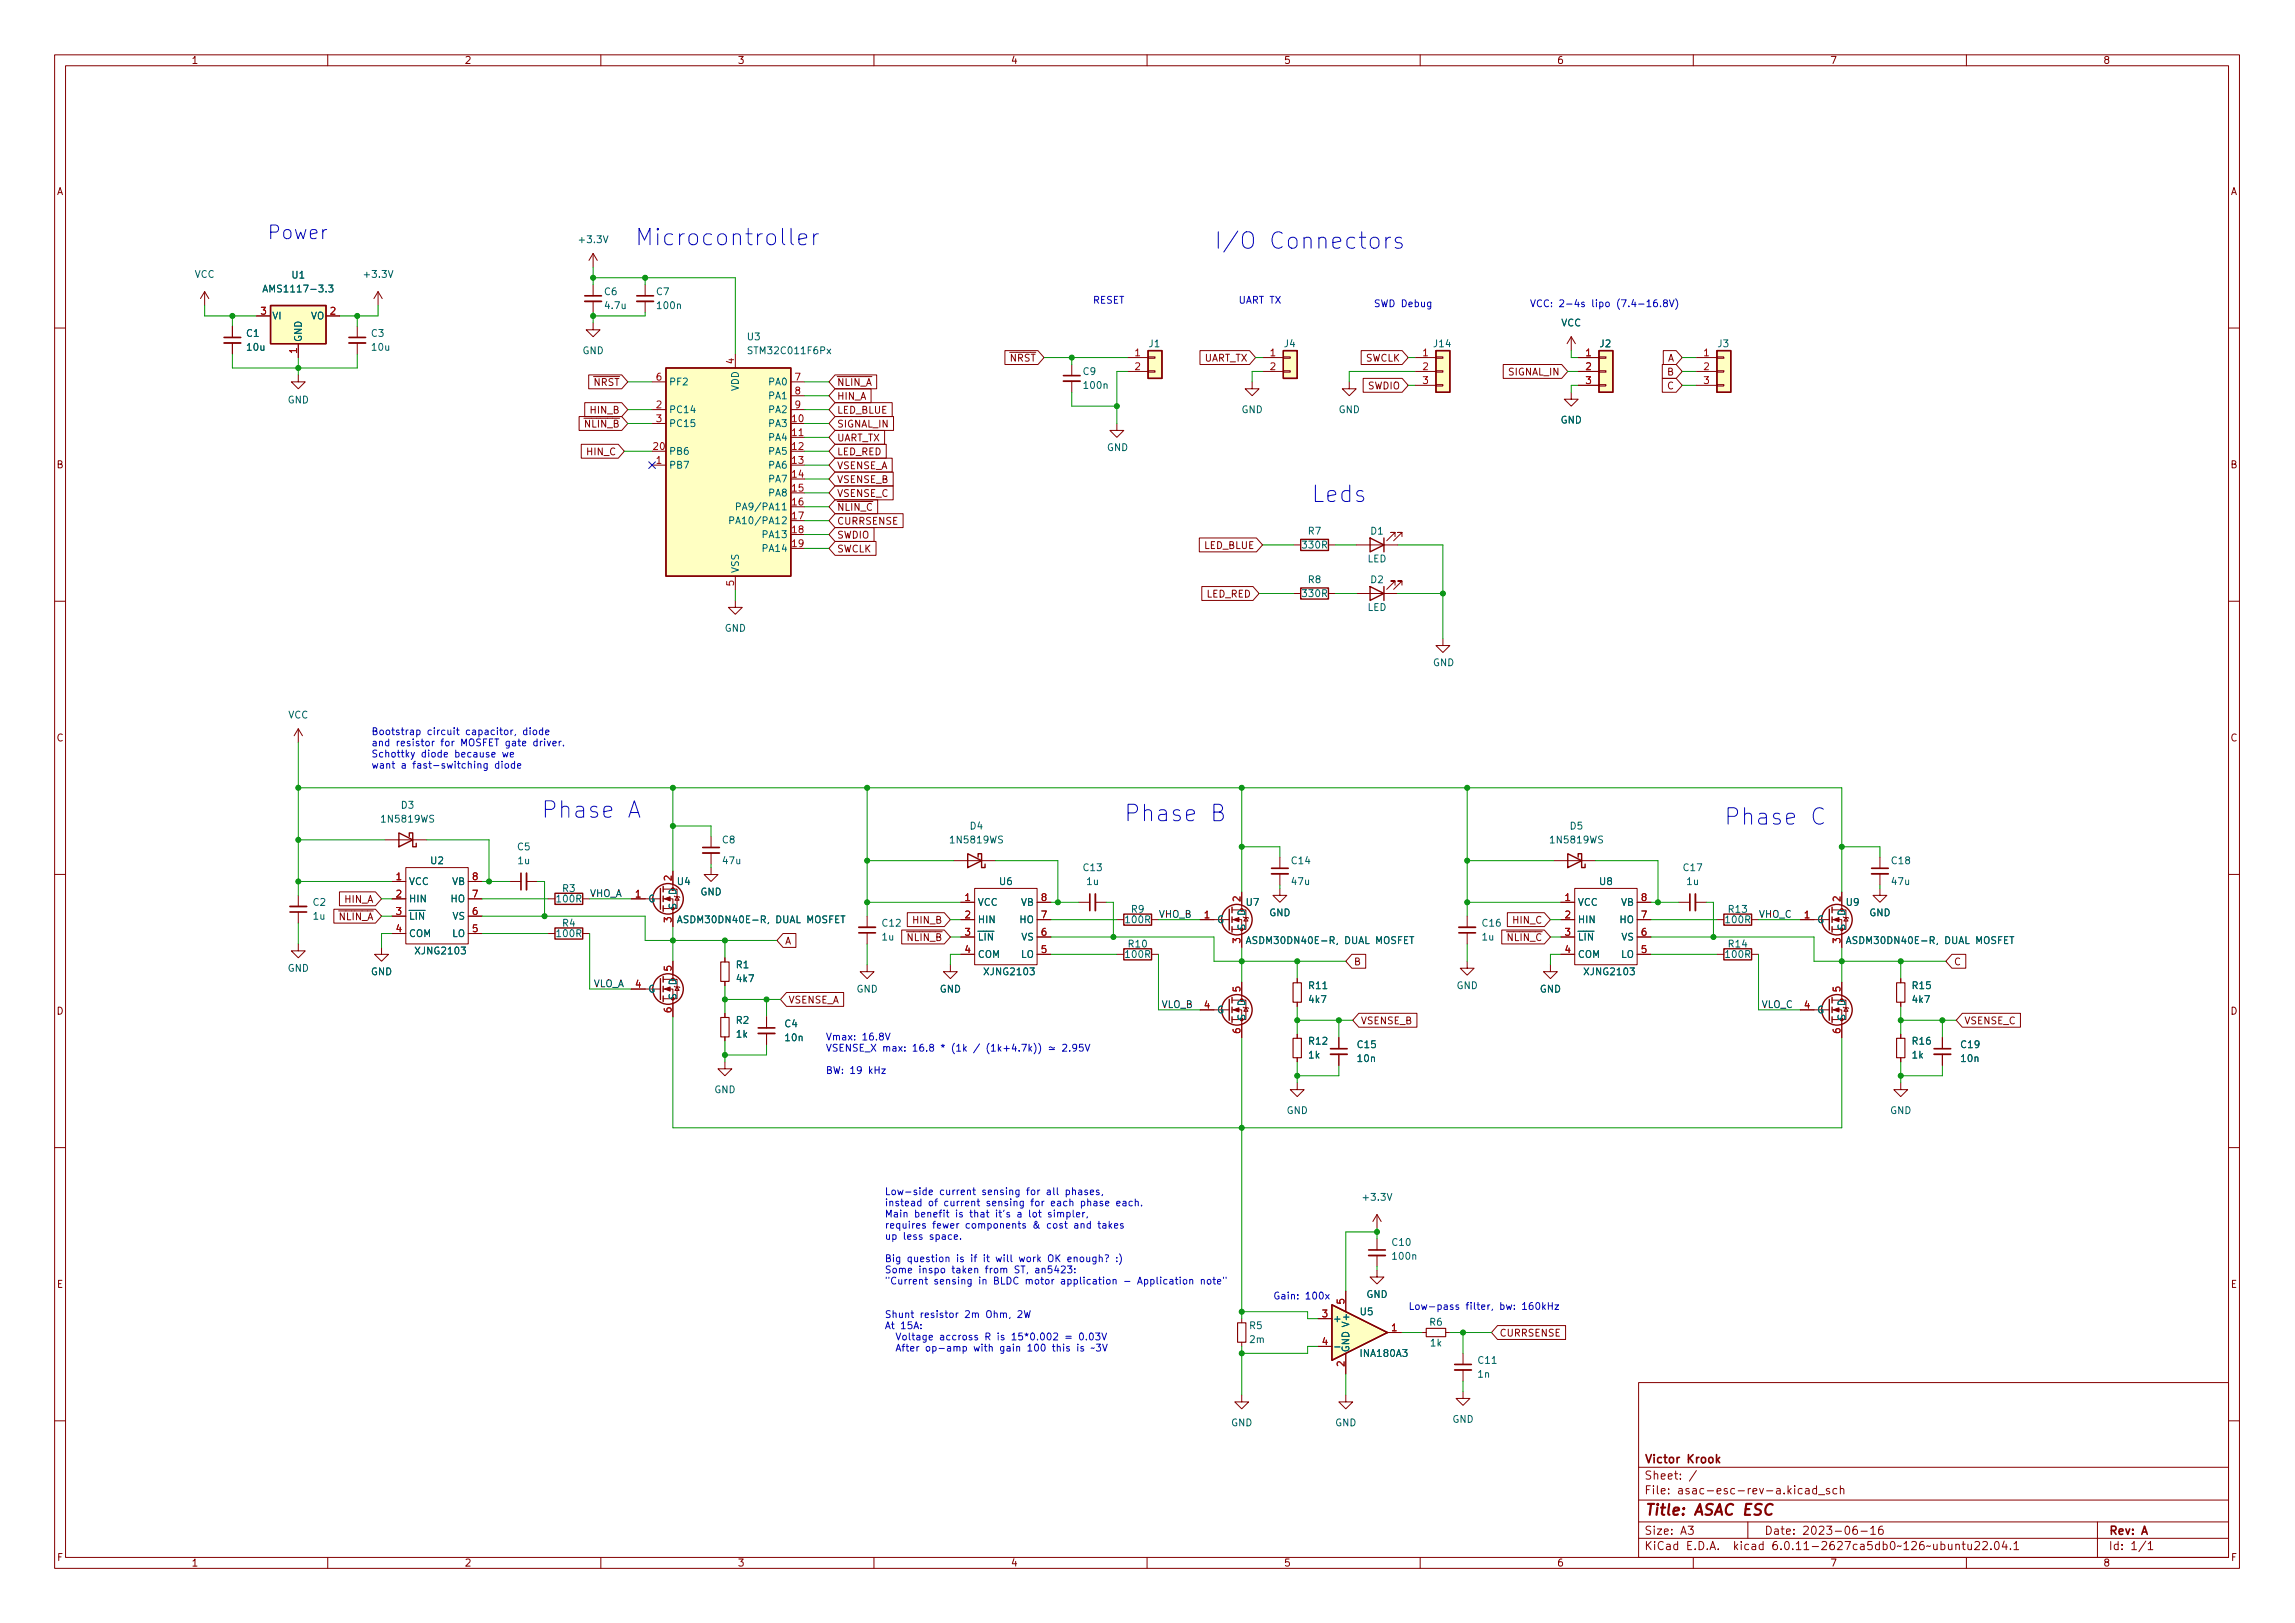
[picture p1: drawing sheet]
<svg xmlns="http://www.w3.org/2000/svg" width="420mm" height="297mm" viewBox="0 0 420 297" stroke-linecap="round" stroke-linejoin="round" font-family="sans-serif">
<defs><g id="words">
<g font-size="4.2" fill="#0000c2">
<text x="116.2" y="44.9">Microcontroller</text>
<text x="222.2" y="45.6">I/O</text>
<text x="232.4" y="45.6">Connectors</text>
<text x="240" y="91.9">Leds</text>
<text x="99.1" y="149.7">Phase</text>
<text x="114.9" y="149.7">A</text>
<text x="205.7" y="150.3">Phase</text>
<text x="221.6" y="150.3">B</text>
<text x="315.6" y="151">Phase</text>
<text x="331.5" y="151">C</text>
</g>
<text font-size="3.5" fill="#0000c2" x="48.9" y="43.8">Power</text>
<g font-size="2.8" fill="#840000">
<text x="301" y="277.9">Title:</text>
<text x="310.2" y="277.9">ASAC ESC</text>
</g>
<g font-size="2.1" fill="#840000">
<text x="301" y="268.2">Victor</text>
<text x="308.9" y="268.2">Krook</text>
<text x="301" y="273.9">File:</text>
<text x="301" y="271.2">Sheet:</text>
<text x="307.4" y="273.9">asac-esc-rev-a.kicad_sch</text>
<text x="301" y="281.3">Size:</text>
<text x="307.6" y="281.3">A3</text>
<text x="323" y="281.3">Date:</text>
<text x="330" y="281.3">2023-06-16</text>
<text x="386" y="281.3">Rev:</text>
<text x="392.1" y="281.3">A</text>
<text x="301" y="284.1">KiCad</text>
<text x="308.7" y="284.1">E.D.A.</text>
<text x="317.6" y="284.1">kicad</text>
<text x="324.8" y="284.1">6.0.11-2627ca5db0~126~ubuntu22.04.1</text>
<text x="386" y="284.1">Id:</text>
<text x="390.1" y="284.1">1/1</text>
</g>
<g font-size="1.8" fill="#840000">
<text x="35" y="12.1">1</text>
<text x="85" y="12.1">2</text>
<text x="135" y="12.1">3</text>
<text x="185" y="12.1">4</text>
<text x="235" y="12.1">5</text>
<text x="285" y="12.1">6</text>
<text x="335" y="12.1">7</text>
<text x="385" y="12.1">8</text>
<text x="10.4" y="36.1">A</text>
<text x="408.4" y="36.1">A</text>
<text x="108.6" y="71">~{NRST}</text>
<text x="153.2" y="71">~{NLIN_A}</text>
<text x="184.8" y="66.6">~{NRST}</text>
<text x="220.5" y="66.6">UART_TX</text>
<text x="250" y="66.6">SWCLK</text>
<text x="250.4" y="71.6">SWDIO</text>
<text x="276" y="69.1">SIGNAL_IN</text>
<text x="305.1" y="69.1">B</text>
<text x="305.1" y="71.6">C</text>
<text x="305.3" y="66.6">A</text>
<text x="107.9" y="76.1">HIN_B</text>
<text x="153.2" y="76.1">LED_BLUE</text>
<text x="153.2" y="73.5">HIN_A</text>
<text x="106.8" y="78.6">~{NLIN_B}</text>
<text x="107.2" y="83.7">HIN_C</text>
<text x="153.2" y="81.2">UART_TX</text>
<text x="153.2" y="83.7">LED_RED</text>
<text x="153.2" y="78.6">SIGNAL_IN</text>
<text x="10.3" y="86.1">B</text>
<text x="153.2" y="86.2">VSENSE_A</text>
<text x="153.2" y="88.8">VSENSE_B</text>
<text x="408.3" y="86.1">B</text>
<text x="153.2" y="93.9">~{NLIN_C}</text>
<text x="153.2" y="91.3">VSENSE_C</text>
<text x="153.2" y="96.4">CURRSENSE</text>
<text x="153.2" y="98.9">SWDIO</text>
<text x="153.2" y="101.5">SWCLK</text>
<text x="220.4" y="100.8">LED_BLUE</text>
<text x="220.8" y="109.7">LED_RED</text>
<text x="10.3" y="136.1">C</text>
<text x="408.3" y="136.1">C</text>
<text x="62.9" y="165.6">HIN_A</text>
<text x="61.9" y="168.8">~{NLIN_A}</text>
<text x="143.7" y="173.2">A</text>
<text x="165.9" y="172.6">~{NLIN_B}</text>
<text x="166.9" y="169.4">HIN_B</text>
<text x="275.7" y="172.6">~{NLIN_C}</text>
<text x="276.8" y="169.4">HIN_C</text>
<text x="247.8" y="177">B</text>
<text x="357.7" y="177">C</text>
<text x="144.3" y="184">VSENSE_A</text>
<text x="10.3" y="186.1">D</text>
<text x="249.1" y="187.8">VSENSE_B</text>
<text x="359.6" y="187.8">VSENSE_C</text>
<text x="408.3" y="186.1">D</text>
<text x="10.3" y="236.1">E</text>
<text x="408.3" y="236.1">E</text>
<text x="274.5" y="245">CURRSENSE</text>
<text x="10.4" y="286.1">F</text>
<text x="35" y="287.1">1</text>
<text x="85" y="287.1">2</text>
<text x="135" y="287.1">3</text>
<text x="185" y="287.1">4</text>
<text x="235" y="287.1">5</text>
<text x="285" y="287.1">6</text>
<text x="335" y="287.1">7</text>
<text x="385" y="287.1">8</text>
<text x="408.4" y="286.1">F</text>
</g>
<g font-size="1.8" fill="#006464">
<text x="105.7" y="44.9">+3.3V</text>
<text x="35.6" y="51.2">VCC</text>
<text x="47.9" y="53.9">AMS1117-3.3</text>
<text x="53.3" y="51.4">U1</text>
<text x="66.3" y="51.2">+3.3V</text>
<text x="49.8" y="58.8">VI</text>
<text x="56.9" y="58.8">VO</text>
<text x="110.5" y="54.4">C6</text>
<text x="110.5" y="56.9">4.7u</text>
<text x="120" y="54.4">C7</text>
<text x="120" y="56.9">100n</text>
<text x="45" y="62">C1</text>
<text x="45" y="64.6">10u</text>
<text x="55.6" y="62.6" transform="rotate(-90 55.6 62.6)">GND</text>
<text x="67.8" y="62">C3</text>
<text x="67.8" y="64.6">10u</text>
<text x="106.6" y="65.2">GND</text>
<text x="136.6" y="62.7">U3</text>
<text x="136.6" y="65.2">STM32C011F6Px</text>
<text x="210.2" y="63.9">J1</text>
<text x="235" y="63.9">J4</text>
<text x="262.3" y="63.9">J14</text>
<text x="285.8" y="60.1">VCC</text>
<text x="292.7" y="63.9">J2</text>
<text x="314.3" y="63.9">J3</text>
<text x="122.4" y="70.9">PF2</text>
<text x="135.6" y="71.6" transform="rotate(-90 135.6 71.6)">VDD</text>
<text x="140.6" y="70.9">PA0</text>
<text x="198.1" y="69">C9</text>
<text x="198.1" y="71.5">100n</text>
<text x="52.6" y="74.2">GND</text>
<text x="122.4" y="76">PC14</text>
<text x="140.6" y="73.4">PA1</text>
<text x="140.6" y="76">PA2</text>
<text x="227.2" y="76">GND</text>
<text x="245" y="76">GND</text>
<text x="285.6" y="77.9">GND</text>
<text x="122.4" y="83.6">PB6</text>
<text x="122.4" y="78.5">PC15</text>
<text x="140.6" y="78.5">PA3</text>
<text x="140.6" y="81.1">PA4</text>
<text x="140.6" y="83.6">PA5</text>
<text x="202.6" y="82.9">GND</text>
<text x="122.4" y="86.1">PB7</text>
<text x="140.6" y="86.1">PA6</text>
<text x="140.6" y="88.7">PA7</text>
<text x="134.4" y="93.8">PA9/PA11</text>
<text x="140.6" y="91.2">PA8</text>
<text x="133.2" y="96.3">PA10/PA12</text>
<text x="139.3" y="98.8">PA13</text>
<text x="139.3" y="101.4">PA14</text>
<text x="238.1" y="100.8">330R</text>
<text x="239.3" y="98.2">R7</text>
<text x="250.8" y="98.2">D1</text>
<text x="135.6" y="104.9" transform="rotate(-90 135.6 104.9)">VSS</text>
<text x="239.3" y="107.1">R8</text>
<text x="250.3" y="103.3">LED</text>
<text x="250.8" y="107.1">D2</text>
<text x="238.1" y="109.6">330R</text>
<text x="250.3" y="112.2">LED</text>
<text x="132.6" y="116">GND</text>
<text x="262.3" y="122.3">GND</text>
<text x="52.7" y="131.9">VCC</text>
<text x="73.3" y="148.4">D3</text>
<text x="69.5" y="150.9">1N5819WS</text>
<text x="94.6" y="156">C5</text>
<text x="132.1" y="154.7">C8</text>
<text x="173.7" y="154.7">1N5819WS</text>
<text x="177.4" y="152.2">D4</text>
<text x="283.5" y="154.7">1N5819WS</text>
<text x="287.3" y="152.2">D5</text>
<text x="78.7" y="158.5">U2</text>
<text x="94.6" y="158.5">1u</text>
<text x="132.1" y="158.5">47u</text>
<text x="198.1" y="159.8">C13</text>
<text x="236.2" y="158.5">C14</text>
<text x="308" y="159.8">C17</text>
<text x="346.1" y="158.5">C18</text>
<text x="57.2" y="166.2">C2</text>
<text x="74.8" y="162.3">VCC</text>
<text x="74.8" y="165.5">HIN</text>
<text x="82.4" y="165.5">HO</text>
<text x="82.7" y="162.3">VB</text>
<text x="101.6" y="165.5">100R</text>
<text x="102.8" y="163.6">R3</text>
<text x="118.6" y="165.5">G</text>
<text x="123.8" y="162.3">U4</text>
<text x="124.2" y="166.5" transform="rotate(-90 124.2 166.5)">S</text>
<text x="124.2" y="163.9" transform="rotate(-90 124.2 163.9)">D</text>
<text x="128.2" y="164.3">GND</text>
<text x="178.9" y="166.2">VCC</text>
<text x="182.8" y="162.3">U6</text>
<text x="186.8" y="166.2">VB</text>
<text x="198.8" y="162.3">1u</text>
<text x="207" y="167.4">R9</text>
<text x="228" y="166.2">U7</text>
<text x="228.4" y="167.7" transform="rotate(-90 228.4 167.7)">D</text>
<text x="236.2" y="162.3">47u</text>
<text x="288.8" y="166.2">VCC</text>
<text x="292.7" y="162.3">U8</text>
<text x="296.7" y="166.2">VB</text>
<text x="308.6" y="162.3">1u</text>
<text x="316.2" y="167.4">R13</text>
<text x="337.8" y="166.2">U9</text>
<text x="338.2" y="167.7" transform="rotate(-90 338.2 167.7)">D</text>
<text x="346.1" y="162.3">47u</text>
<text x="57.2" y="168.7">1u</text>
<text x="74.8" y="168.7">~{LIN}</text>
<text x="74.8" y="171.9">COM</text>
<text x="82.7" y="171.9">LO</text>
<text x="82.8" y="168.7">VS</text>
<text x="101.6" y="171.9">100R</text>
<text x="102.8" y="170">R4</text>
<text x="123.8" y="169.3">ASDM30DN40E-R,</text>
<text x="142" y="169.3">DUAL MOSFET</text>
<text x="161.3" y="170">C12</text>
<text x="161.3" y="172.5">1u</text>
<text x="178.9" y="169.3">HIN</text>
<text x="178.9" y="172.5">~{LIN}</text>
<text x="186.5" y="169.3">HO</text>
<text x="186.9" y="172.5">VS</text>
<text x="205.8" y="169.3">100R</text>
<text x="206.4" y="173.8">R10</text>
<text x="222.8" y="169.3">G</text>
<text x="228" y="173.1">ASDM30DN40E-R,</text>
<text x="228.4" y="170.3" transform="rotate(-90 228.4 170.3)">S</text>
<text x="232.3" y="168.1">GND</text>
<text x="246.1" y="173.1">DUAL MOSFET</text>
<text x="271.1" y="170">C16</text>
<text x="271.1" y="172.5">1u</text>
<text x="288.8" y="169.3">HIN</text>
<text x="288.8" y="172.5">~{LIN}</text>
<text x="296.4" y="169.3">HO</text>
<text x="296.8" y="172.5">VS</text>
<text x="315.6" y="169.3">100R</text>
<text x="316.2" y="173.8">R14</text>
<text x="332.6" y="169.3">G</text>
<text x="337.8" y="173.1">ASDM30DN40E-R,</text>
<text x="338.2" y="170.3" transform="rotate(-90 338.2 170.3)">S</text>
<text x="342.2" y="168.1">GND</text>
<text x="356" y="173.1">DUAL MOSFET</text>
<text x="52.6" y="178.2">GND</text>
<text x="67.8" y="178.9">GND</text>
<text x="75.8" y="175">XJNG2103</text>
<text x="134.6" y="177.6">R1</text>
<text x="178.9" y="175.7">COM</text>
<text x="179.9" y="178.9">XJNG2103</text>
<text x="186.8" y="175.7">LO</text>
<text x="205.8" y="175.7">100R</text>
<text x="288.8" y="175.7">COM</text>
<text x="289.8" y="178.9">XJNG2103</text>
<text x="296.7" y="175.7">LO</text>
<text x="315.6" y="175.7">100R</text>
<text x="118.6" y="182">G</text>
<text x="124.2" y="183" transform="rotate(-90 124.2 183)">S</text>
<text x="124.2" y="180.4" transform="rotate(-90 124.2 180.4)">D</text>
<text x="134.6" y="180.1">4k7</text>
<text x="156.7" y="182">GND</text>
<text x="172" y="182">GND</text>
<text x="222.8" y="185.8">G</text>
<text x="228.4" y="184.2" transform="rotate(-90 228.4 184.2)">D</text>
<text x="239.4" y="181.4">R11</text>
<text x="239.4" y="183.9">4k7</text>
<text x="266.6" y="181.4">GND</text>
<text x="281.8" y="182">GND</text>
<text x="332.6" y="185.8">G</text>
<text x="338.2" y="184.2" transform="rotate(-90 338.2 184.2)">D</text>
<text x="349.9" y="181.4">R15</text>
<text x="349.9" y="183.9">4k7</text>
<text x="134.6" y="187.7">R2</text>
<text x="134.6" y="190.3">1k</text>
<text x="143.5" y="188.4">C4</text>
<text x="143.5" y="190.9">10n</text>
<text x="228.4" y="186.9" transform="rotate(-90 228.4 186.9)">S</text>
<text x="239.4" y="191.6">R12</text>
<text x="338.2" y="186.9" transform="rotate(-90 338.2 186.9)">S</text>
<text x="349.9" y="191.6">R16</text>
<text x="239.4" y="194.1">1k</text>
<text x="248.3" y="192.2">C15</text>
<text x="248.3" y="194.7">10n</text>
<text x="349.9" y="194.1">1k</text>
<text x="358.8" y="192.2">C19</text>
<text x="358.8" y="194.7">10n</text>
<text x="130.7" y="200.4">GND</text>
<text x="235.5" y="204.3">GND</text>
<text x="346" y="204.3">GND</text>
<text x="249.2" y="220.1">+3.3V</text>
<text x="254.6" y="228.4">C10</text>
<text x="254.6" y="230.9">100n</text>
<text x="250.1" y="237.9">GND</text>
<text x="228.6" y="243.6">R5</text>
<text x="244" y="242.4">+</text>
<text x="248.8" y="241.1">U5</text>
<text x="261.6" y="243">R6</text>
<text x="228.6" y="246.2">2m</text>
<text x="247.4" y="247.6" transform="rotate(-90 247.4 247.6)">GND V+</text>
<text x="248.8" y="248.7">INA180A3</text>
<text x="261.7" y="246.8">1k</text>
<text x="270.4" y="250">C11</text>
<text x="270.4" y="252.5">1n</text>
<text x="225.3" y="261.4">GND</text>
<text x="244.4" y="261.4">GND</text>
<text x="265.8" y="260.8">GND</text>
</g>
<g font-size="1.8" fill="#a90000">
<text x="47.6" y="57.6">3</text>
<text x="60.3" y="57.6">2</text>
<text x="54.4" y="64.9" transform="rotate(-90 54.4 64.9)">1</text>
<text x="207.6" y="65.2">1</text>
<text x="232.4" y="65.2">1</text>
<text x="260.3" y="65.2">1</text>
<text x="290.1" y="65.2">1</text>
<text x="311.7" y="65.2">1</text>
<text x="120" y="69.6">6</text>
<text x="134.4" y="66.8" transform="rotate(-90 134.4 66.8)">4</text>
<text x="145.4" y="69.6">7</text>
<text x="207.6" y="67.7">2</text>
<text x="232.4" y="67.7">2</text>
<text x="260.3" y="67.7">2</text>
<text x="260.3" y="70.3">3</text>
<text x="290.1" y="67.7">2</text>
<text x="290.1" y="70.3">3</text>
<text x="311.7" y="67.7">2</text>
<text x="311.7" y="70.3">3</text>
<text x="120" y="74.7">2</text>
<text x="120" y="77.3">3</text>
<text x="144.8" y="77.3">10</text>
<text x="145.4" y="72.2">8</text>
<text x="145.4" y="74.7">9</text>
<text x="119.4" y="82.3">20</text>
<text x="144.8" y="79.8">11</text>
<text x="144.8" y="82.3">12</text>
<text x="120" y="84.9">1</text>
<text x="144.8" y="84.9">13</text>
<text x="144.8" y="87.4">14</text>
<text x="144.8" y="90">15</text>
<text x="144.8" y="92.5">16</text>
<text x="144.8" y="95">17</text>
<text x="144.8" y="97.6">18</text>
<text x="144.8" y="100.1">19</text>
<text x="134.4" y="107.4" transform="rotate(-90 134.4 107.4)">5</text>
<text x="72.3" y="161.1">1</text>
<text x="86.3" y="161.1">8</text>
<text x="122.9" y="161.4" transform="rotate(-90 122.9 161.4)">2</text>
<text x="72.3" y="164.2">2</text>
<text x="72.3" y="167.4">3</text>
<text x="86.3" y="167.4">6</text>
<text x="86.3" y="164.2">7</text>
<text x="116.2" y="164.2">1</text>
<text x="176.5" y="164.9">1</text>
<text x="190.5" y="164.9">8</text>
<text x="227.1" y="165.2" transform="rotate(-90 227.1 165.2)">2</text>
<text x="286.3" y="164.9">1</text>
<text x="300.3" y="164.9">8</text>
<text x="336.9" y="165.2" transform="rotate(-90 336.9 165.2)">2</text>
<text x="72.3" y="170.6">4</text>
<text x="86.3" y="170.6">5</text>
<text x="122.9" y="169" transform="rotate(-90 122.9 169)">3</text>
<text x="176.5" y="168.1">2</text>
<text x="176.5" y="171.2">3</text>
<text x="190.5" y="171.2">6</text>
<text x="190.5" y="168.1">7</text>
<text x="220.3" y="168.1">1</text>
<text x="227.1" y="172.8" transform="rotate(-90 227.1 172.8)">3</text>
<text x="286.3" y="168.1">2</text>
<text x="286.3" y="171.2">3</text>
<text x="300.3" y="171.2">6</text>
<text x="300.3" y="168.1">7</text>
<text x="330.2" y="168.1">1</text>
<text x="336.9" y="172.8" transform="rotate(-90 336.9 172.8)">3</text>
<text x="122.9" y="177.9" transform="rotate(-90 122.9 177.9)">5</text>
<text x="176.5" y="174.4">4</text>
<text x="190.5" y="174.4">5</text>
<text x="286.3" y="174.4">4</text>
<text x="300.3" y="174.4">5</text>
<text x="116.2" y="180.8">4</text>
<text x="122.9" y="185.5" transform="rotate(-90 122.9 185.5)">6</text>
<text x="220.3" y="184.6">4</text>
<text x="227.1" y="181.7" transform="rotate(-90 227.1 181.7)">5</text>
<text x="330.2" y="184.6">4</text>
<text x="336.9" y="181.7" transform="rotate(-90 336.9 181.7)">5</text>
<text x="227.1" y="189.3" transform="rotate(-90 227.1 189.3)">6</text>
<text x="336.9" y="189.3" transform="rotate(-90 336.9 189.3)">6</text>
<text x="246.1" y="238.8" transform="rotate(-90 246.1 238.8)">5</text>
<text x="241.9" y="241.1">3</text>
<text x="254.6" y="243.6">1</text>
<text x="241.9" y="246.2">4</text>
<text x="246.1" y="250.3" transform="rotate(-90 246.1 250.3)">2</text>
</g>
<g font-size="1.8" fill="#0000c2">
<text x="200" y="55.6">RESET</text>
<text x="226.7" y="55.6">UART TX</text>
<text x="251.5" y="56.2">SWD Debug</text>
<text x="280" y="56.2">VCC: 2-4s</text>
<text x="291.5" y="56.2">lipo</text>
<text x="296.2" y="56.2">(7.4-16.8V)</text>
<text x="67.9" y="134.5">Bootstrap</text>
<text x="67.9" y="136.6">and</text>
<text x="72.5" y="136.6">resistor</text>
<text x="78.2" y="134.5">circuit</text>
<text x="80.8" y="136.6">for</text>
<text x="84.6" y="136.6">MOSFET gate</text>
<text x="85.4" y="134.5">capacitor,</text>
<text x="96" y="134.5">diode</text>
<text x="98.2" y="136.6">driver.</text>
<text x="67.9" y="138.6">Schottky</text>
<text x="67.9" y="140.7">want</text>
<text x="73.4" y="140.7">a</text>
<text x="75.7" y="140.7">fast-switching</text>
<text x="77.1" y="138.6">diode</text>
<text x="83.4" y="138.6">because</text>
<text x="90.8" y="140.7">diode</text>
<text x="92.2" y="138.6">we</text>
<text x="151.1" y="190.4">Vmax:</text>
<text x="157.8" y="190.4">16.8V</text>
<text x="151.1" y="192.4">VSENSE_X max:</text>
<text x="151.1" y="196.5">BW: 19</text>
<text x="159.1" y="196.5">kHz</text>
<text x="167.2" y="192.4">16.8</text>
<text x="172.5" y="192.4">*</text>
<text x="174.6" y="192.4">(1k</text>
<text x="178.8" y="192.4">/</text>
<text x="181.3" y="192.4">(1k+4.7k))</text>
<text x="195.5" y="192.4">2.95V</text>
<text x="161.9" y="218.7">Low-side</text>
<text x="161.9" y="220.8">instead</text>
<text x="169.9" y="220.8">of</text>
<text x="172" y="218.7">current</text>
<text x="172.9" y="220.8">current</text>
<text x="179.9" y="218.7">sensing</text>
<text x="180.8" y="220.8">sensing</text>
<text x="188.2" y="218.7">for</text>
<text x="189.1" y="220.8">for</text>
<text x="192" y="218.7">all</text>
<text x="192.9" y="220.8">each</text>
<text x="195.6" y="218.7">phases,</text>
<text x="198.5" y="220.8">phase</text>
<text x="205.2" y="220.8">each.</text>
<text x="161.9" y="222.8">Main</text>
<text x="161.9" y="224.8">requires</text>
<text x="161.9" y="226.9">up</text>
<text x="165.3" y="226.9">less</text>
<text x="167.4" y="222.8">benefit</text>
<text x="170.3" y="226.9">space.</text>
<text x="170.7" y="224.8">fewer</text>
<text x="175.1" y="222.8">is</text>
<text x="176.9" y="224.8">components</text>
<text x="177.8" y="222.8">that</text>
<text x="182.7" y="222.8">it's</text>
<text x="186.8" y="222.8">a</text>
<text x="189" y="222.8">lot</text>
<text x="189.4" y="224.8">&amp;</text>
<text x="192" y="224.8">cost</text>
<text x="192.7" y="222.8">simpler,</text>
<text x="197.2" y="224.8">and</text>
<text x="201.7" y="224.8">takes</text>
<text x="161.9" y="231">Big</text>
<text x="161.9" y="233">Some</text>
<text x="166.1" y="231">question</text>
<text x="168.2" y="233">inspo</text>
<text x="174.4" y="233">taken</text>
<text x="175.2" y="231">is</text>
<text x="178" y="231">if</text>
<text x="180.4" y="231">it</text>
<text x="180.6" y="233">from</text>
<text x="182.9" y="231">will</text>
<text x="186.1" y="233">ST, an5423:</text>
<text x="187.3" y="231">work</text>
<text x="192.7" y="231">OK enough?</text>
<text x="161.9" y="235.1">&quot;Current</text>
<text x="171" y="235.1">sensing</text>
<text x="179.3" y="235.1">in</text>
<text x="182.2" y="235.1">BLDC</text>
<text x="188.1" y="235.1">motor</text>
<text x="194.7" y="235.1">application</text>
<text x="206.4" y="235.1">-</text>
<text x="209.1" y="235.1">Application</text>
<text x="220.8" y="235.1">note&quot;</text>
<text x="233" y="237.8">Gain:</text>
<text x="238.9" y="237.8">100x</text>
<text x="257.8" y="239.7">Low-pass</text>
<text x="268.4" y="239.7">filter,</text>
<text x="274.7" y="239.7">bw:</text>
<text x="278.9" y="239.7">160kHz</text>
<text x="161.9" y="241.2">Shunt</text>
<text x="161.9" y="243.2">At</text>
<text x="164.2" y="245.3">Voltage</text>
<text x="164.9" y="243.2">15A:</text>
<text x="168.4" y="241.2">resistor</text>
<text x="172.3" y="245.3">accross</text>
<text x="176.7" y="241.2">2m</text>
<text x="180.7" y="245.3">R is</text>
<text x="180.8" y="241.2">Ohm,</text>
<text x="185.9" y="245.3">15*0.002</text>
<text x="186.7" y="241.2">2W</text>
<text x="198.5" y="245.3">0.03V</text>
<text x="164.2" y="247.3">After</text>
<text x="169.7" y="247.3">op-amp</text>
<text x="178.7" y="247.3">with</text>
<text x="183.6" y="247.3">gain</text>
<text x="188.8" y="247.3">100</text>
<text x="193.5" y="247.3">this</text>
<text x="200.9" y="247.3">~3V</text>
</g>
<g font-size="1.8" fill="#0f0f0f">
<text x="107.9" y="164.2">VHO_A</text>
<text x="212.1" y="168">VHO_B</text>
<text x="321.9" y="168">VHO_C</text>
<text x="108.6" y="180.7">VLO_A</text>
<text x="212.6" y="184.5">VLO_B</text>
<text x="322.5" y="184.5">VLO_C</text>
</g>
</g></defs>
<g fill="none" stroke="#840000" stroke-width=".18">
<path d="M10 10h400v277h-400zM12 12h396v273h-396zM60 10v2M110 10v2M160 10v2M210 10v2M260 10v2M310 10v2M360 10v2M37.5 53.4l-.8 1.2M37.5 53.4v2.5M37.5 53.4l.7 1.2"/>
<path d="M42.5 59.7v2.1M47 57.8h2.5M59.7 57.8h2.5M65.4 59.7v2.1M69.2 53.4l-.7 1.2M69.2 53.4v2.5M69.2 53.4l.8 1.2M108.6 59.1v1.3h1.3l-1.3 1.2-1.3-1.2h1.3M108.6 46.4v2.5M108.6 52.1v2M108.6 55.2v2M108.6 46.4l-.8 1.3"/>
<path d="M108.6 46.4l.7 1.3M118.1 52.1v2M118.1 55.2v2M10 60h2M42.5 62.8v2M54.6 68.6v1.3h1.3l-1.3 1.3-1.3-1.3h1.3M54.6 62.9v2.5M65.4 62.8v2M106 76.2h7.8l1.1 1.3-1.1 1.3h-7.8zM106.9 76.5h1.3M107 73.7h6.8l1.1 1.3-1.1 1.2h-6.8zM107.8 68.6h6l1.1 1.3-1.1 1.3h-6z"/>
<path d="M108.7 68.9h4.7M119.4 77.5h2.5M119.4 75h2.5M119.4 69.9h2.5M134.6 64.8v2.5M144.8 77.5h2.5M144.8 75h2.5M144.8 69.9h2.5M144.8 72.4h2.5M152.9 78.8h9v2.5h-9l-1.1-1.3zM152.9 68.6h7.6v2.6h-7.6l-1.1-1.3zM152.9 73.7h10.4v2.5h-10.4l-1.1-1.2z"/>
<path d="M152.9 71.2h6.6v2.5h-6.6l-1.1-1.3zM152.9 76.2h10.7v2.6h-10.7l-1.1-1.3zM153.3 68.9h6.3M184 64.2h6l1.1 1.2-1.1 1.3h-6zM184.9 64.5h4.7M196.2 66.7v2M196.2 69.8v2M204.5 77.5v1.3h1.2l-1.2 1.2-1.3-1.2h1.3M206.4 65.4h3.8M206.4 68h3.8M210.2 67.9h1.3v.2h-1.3zM210.2 65.3h1.3v.3h-1.3z"/>
<path d="M219.7 64.2h9.1l1.1 1.2-1.1 1.3h-9.1zM229.2 69.9v1.3h1.3l-1.3 1.2-1.2-1.2h1.2M231.1 65.4h3.8M231.1 68h3.8M234.9 67.9h1.3v.2h-1.3zM234.9 65.3h1.3v.3h-1.3zM247 69.9v1.3h1.3l-1.3 1.2-1.3-1.2h1.3M249.2 64.2h7.5l1.1 1.2-1.1 1.3h-7.5zM249.6 69.3h7.1l1.1 1.2-1.1 1.3h-7.1zM259.1 65.4h3.8M259.1 68h3.8M259.1 70.5h3.8"/>
<path d="M262.9 70.4h1.3v.2h-1.3zM262.9 67.9h1.3v.2h-1.3zM262.9 65.3h1.3v.3h-1.3zM275.2 66.7h10.7l1.1 1.3-1.1 1.3h-10.7zM287.7 71.8v1.3h1.2l-1.2 1.2-1.3-1.2h1.3M287.7 61.6l-.8 1.3M287.7 61.6v2.6M287.7 61.6l.7 1.3M288.9 65.4h3.8M288.9 68h3.8M288.9 70.5h3.8M292.7 70.4h1.3v.2h-1.3z"/>
<path d="M292.7 67.9h1.3v.2h-1.3zM292.7 65.3h1.3v.3h-1.3zM304.3 66.7h2.6l1.1 1.3-1.1 1.3h-2.6zM304.3 69.3h2.6l1.1 1.2-1.1 1.3h-2.6zM304.5 64.2h2.4l1.1 1.2-1.1 1.3h-2.4zM310.5 65.4h3.8M310.5 68h3.8M310.5 70.5h3.8M314.3 70.4h1.3v.2h-1.3zM314.3 67.9h1.3v.2h-1.3zM314.3 65.3h1.3v.3h-1.3zM408 60h2"/>
<path d="M106.4 81.3h6.8l1.1 1.3-1.1 1.3h-6.8zM119.4 85.1h2.5M119.4 82.6h2.5M144.8 85.1h2.5M144.8 80h2.5M144.8 82.6h2.5M144.8 87.7h2.5M144.8 90.2h2.5M144.8 92.7h2.5M144.8 95.3h2.5M144.8 97.8h2.5M152.9 94h12.4v2.6h-12.4l-1.1-1.3z"/>
<path d="M152.9 91.5h7.8v2.5h-7.8l-1.1-1.3zM152.9 83.9h10.4v2.5h-10.4l-1.1-1.3zM152.9 88.9h10.6v2.6h-10.6l-1.1-1.3zM152.9 86.4h10.6v2.5h-10.6l-1.1-1.2zM152.9 81.3h9.4v2.6h-9.4l-1.1-1.3zM152.9 96.6h7.1v2.5h-7.1l-1.1-1.3zM152.9 99.1h7.5v2.5h-7.5l-1.1-1.2zM219.6 98.5h10.4l1.1 1.2-1.1 1.3h-10.4zM236.9 99.7h1.2M243.2 99.7h1.3M248.3 99.7h7.6M255.4 98.2v-.8h-.8h.8l-1.5 1.6"/>
<path d="M256.7 98.2v-.8h-.8h.8l-1.6 1.6M10 110h2M134.6 109.9v1.3h1.3l-1.3 1.2-1.3-1.2h1.3M134.6 105.4v2.6M144.8 100.4h2.5M220 107.4h9.4l1.1 1.2-1.1 1.3h-9.4zM236.9 108.6h1.2M243.2 108.6h1.3M248.3 108.6h7.6M255.4 107.1v-.8h-.8h.8l-1.5 1.6M256.7 107.1v-.8h-.8h.8l-1.6 1.6M264.2 116.9v1.2h1.2l-1.2 1.3-1.3-1.3h1.3"/>
<path d="M408 110h2M54.6 133.4v2.5M54.6 133.4l-.8 1.3M54.6 133.4l.8 1.3M70.5 153.7h7.6M74.3 158.8h11.4v14h-11.4zM123.2 159.4v3.3M130.2 158.8v1.3h1.2l-1.2 1.2-1.3-1.2h1.3M130.2 153.1v2M130.2 156.1v2.1M174.6 157.5h7.6M234.3 156.9v2"/>
<path d="M234.3 159.9v2.1M284.5 157.5h7.6M344.2 156.9v2M344.2 159.9v2.1M10 160h2M54.6 172.8v1.2h1.3l-1.3 1.3-1.3-1.3h1.3M54.6 163.9v2M54.6 166.9v2M61.1 166.4h7.6l1.1 1.3-1.1 1.2h-7.6zM62 166.7h6.3M62.1 163.2h6.6l1.1 1.3-1.1 1.3h-6.6zM69.8 173.4v1.3h1.3l-1.3 1.2-1.2-1.2h1.2"/>
<path d="M71.8 161.3h2.5M71.8 164.5h2.5M71.8 167.7h2.5M71.8 170.9h2.5M85.7 161.3h2.6M85.7 164.5h2.6M85.7 167.7h2.6M85.7 170.9h2.6M93.3 161.3h2.1M96.4 161.3h2M100.3 164.5h1.3M100.3 170.9h1.3"/>
<path d="M106.7 164.5h1.2M106.7 170.9h1.2M115.6 164.5h5.3M121.4 164.5h1.8v5.1M121.4 179.2h2.6v3.6h-2.6M121.4 162.7h2.6v3.6h-2.6M123.2 175.9v3.3M124 164.1l.3 .7h-.7zM132.7 175.3v.8M132.7 179.6v.8M143.4 170.9h2.3v2.5h-2.3l-1.2-1.3zM158.7 176.6v1.2h1.3l-1.3 1.3-1.2-1.3h1.2"/>
<path d="M158.7 167.7v2M158.7 170.7v2.1M165.1 170.2h7.8l1.1 1.3-1.1 1.3h-7.8zM166 170.5h6.5M166.1 167h6.8l1.1 1.3-1.1 1.3h-6.8zM174 176.6v1.2h1.3l-1.3 1.3-1.3-1.3h1.3M175.9 165.1h2.5M175.9 168.3h2.5M175.9 171.5h2.5M175.9 174.7h2.5M178.4 162.6h11.5v14h-11.5zM189.9 165.1h2.5"/>
<path d="M189.9 168.3h2.5M189.9 171.5h2.5M189.9 174.7h2.5M197.5 165.1h2M200.5 165.1h2.1M204.5 168.3h1.2M204.5 174.7h1.2M210.8 168.3h1.3M210.8 174.7h1.3M219.7 168.3h5.3M225.6 168.3h1.7v5.1M225.6 166.5h2.5v3.6h-2.5"/>
<path d="M227.3 163.2v3.3M227.3 179.7v3.3M228.1 167.9l.4 .7h-.8zM234.3 162.6v1.3h1.3l-1.3 1.2-1.3-1.2h1.3M237.5 179.1v.8M247.5 174.7h2.5v2.5h-2.5l-1.1-1.3zM268.6 175.9v1.3h1.3l-1.3 1.3-1.3-1.3h1.3M268.6 167.7v2M268.6 170.7v2.1M274.9 170.2h7.8l1.1 1.3-1.1 1.3h-7.8zM275.8 170.5h6.5M276 167h6.7l1.1 1.3-1.1 1.3h-6.7z"/>
<path d="M283.8 176.6v1.2h1.3l-1.3 1.3-1.2-1.3h1.2M285.7 165.1h2.6M285.7 168.3h2.6M285.7 171.5h2.6M285.7 174.7h2.6M288.3 162.6h11.4v14h-11.4zM299.7 165.1h2.6M299.7 168.3h2.6M299.7 171.5h2.6M299.7 174.7h2.6M307.3 165.1h2.1M310.4 165.1h2"/>
<path d="M314.3 168.3h1.3M314.3 174.7h1.3M320.7 168.3h1.2M320.7 174.7h1.2M329.6 168.3h5.3M335.4 168.3h1.8v5.1M335.4 166.5h2.5v3.6h-2.5M337.2 163.2v3.3M337.2 179.7v3.3M337.9 167.9l.4 .7h-.7zM344.2 162.6v1.3h1.2l-1.2 1.2-1.3-1.2h1.3M348 179.1v.8"/>
<path d="M357.3 174.7h2.6v2.5h-2.6l-1.1-1.3zM408 160h2M115.6 181h5.3M121.4 181h1.8v5.1M124 180.6l.3 .7h-.7zM132.7 194.3v1.3h1.3l-1.3 1.3-1.3-1.3h1.3M132.7 185.5v.7M132.7 189.8v.7M140.3 186.1v2M140.3 189.1v2.1M144 181.6h10.4v2.6h-10.4l-1.1-1.3zM219.7 184.8h5.3"/>
<path d="M225.6 184.8h1.7v5.1M225.6 183h2.5v3.6h-2.5M228.1 184.4l.4 .7h-.8zM237.5 198.2v1.2h1.3l-1.3 1.3-1.3-1.3h1.3M237.5 183.4v.8M237.5 189.3v.7M237.5 193.6v.7M245.1 189.9v2M245.1 192.9v2.1M248.8 185.5h10.6v2.5h-10.6l-1.2-1.3zM329.6 184.8h5.3M335.4 184.8h1.8v5.1"/>
<path d="M335.4 183h2.5v3.6h-2.5M337.9 184.4l.4 .7h-.7zM348 198.2v1.2h1.2l-1.2 1.3-1.3-1.3h1.3M348 183.4v.8M348 189.3v.7M348 193.6v.7M355.6 189.9v2M355.6 192.9v2.1M359.3 185.5h10.6v2.5h-10.6l-1.2-1.3zM10 210h2M408 210h2M246.4 236.3v3.8"/>
<path d="M252.1 232.4v1.3h1.3l-1.3 1.3-1.3-1.3h1.3M252.1 222.3l-.8 1.3M252.1 222.3v2.5M252.1 226.7v2.1M252.1 229.8v2M252.1 222.3l.8 1.3M227.3 255.3v1.3h1.3l-1.3 1.2-1.2-1.2h1.2M227.3 241.3v.8M227.3 245.7v.7M241.3 241.3h2.5M241.3 246.4h2.5M246.4 255.3v1.3h1.2l-1.2 1.2-1.3-1.2h1.3"/>
<path d="M246.4 247.7v3.8M254 243.9h2.5M260.3 243.9h.8M264.7 243.9h.7M267.8 254.7v1.2h1.3l-1.3 1.3-1.2-1.3h1.2M267.8 247.7v2M267.8 250.7v2.1M274.2 242.6h12.4v2.5h-12.4l-1.2-1.2zM300 253h108v32h-108zM10 260h2M300 278.5h108M300 274.5h108"/>
<path d="M300 268.5h108M305.5 273.3v.1M305.5 272.5v.1M307.6 270.6v.1M307.6 269.8v.1M310.6 269.1l-1.3 2M320 278.5v3M332.6 272.5l-.5-.1-.2 .3v.4l.1 .2h.6M332.6 271.9v1.5M332.9 273.6h1.2M334.9 272.5l-.3-.1-.2 .2v.2l.5 .2v.3h-.5M336.3 272.5l-.4-.1-.3 .3v.4l.1 .2h.6"/>
<path d="M336.9 272.6l.2-.2 .4 .1 .1 .9M336.9 271.9v1.5M342.5 279.7l.4-.4v1.5M344.6 279.3a.6 .6 0 0 0-.7 .7v.5l.2 .2 .4 .1 .2-.1 .1-.5-.2-.2-.4-.1-.3 .3M384 278.5v6.5M408 260h2M60 285v2M110 285v2M160 285v2M210 285v2M260 285v2M300 281.5h108"/>
<path d="M310 285v2M340.7 280.2h1.2M342.5 280.8h.9M360 285v2M361.6 282.3l.5-.2 .3 .2v.2l-.9 1.1h.9M363 282.3l.6-.2 .2 .2v.2l-.9 1.1h.9M364.5 283.5v.1M365.4 282.2l.1-.1a.8 .8 0 0 1 .5 .8 .8 .8 0 0 1-.5 .7 1 1 0 0 1-.1-1.4zM366.9 282l-.3 1.1h.9M367.3 282.6v1M368.1 283.5v.1M368.7 282.5l.4-.4v1.5"/>
<path d="M368.7 283.6h.9M393.3 282.5l.4-.4v1.5M393.3 283.6h.8"/>
</g>
<g fill="none" stroke="#840000" stroke-width=".25">
<path d="M49.5 55.9h10.2v7h-10.2zM121.9 67.3h22.9v38.1h-22.9zM210.2 64.2h2.5v5.1h-2.5zM234.9 64.2h2.6v5.1h-2.6zM262.9 64.2h2.5v7.6h-2.5zM292.7 64.2h2.6v7.6h-2.6zM314.3 64.2h2.6v7.6h-2.6zM238.1 98.7h5.1v2h-5.1zM250.8 98.5l2.6 1.2-2.6 1.3zM253.4 98.5v2.5M238.1 107.6h5.1v2h-5.1zM250.8 107.4l2.6 1.2-2.6 1.3z"/>
<path d="M253.4 107.4v2.5M73 152.4l2.6 1.3-2.6 1.3zM74.9 153.1v-.7h.7v2.6h.6v-.7M177.2 156.2l2.5 1.3-2.5 1.3zM179.1 156.9v-.7h.6v2.6h.6v-.6M287 156.2l2.6 1.3-2.6 1.3zM288.9 156.9v-.7h.7v2.6h.6v-.6M101.6 169.8h5.1v2.1h-5.1zM101.6 163.5h5.1v2h-5.1zM120.9 162.6v3.8M120.9 179.1v3.8M121.4 162.2v1"/>
<path d="M121.4 164v1M121.4 165.8v1M121.4 178.7v1M205.7 167.3h5.1v2h-5.1zM205.7 173.6h5.1v2.1h-5.1zM225 166.4v3.8M225.6 166v1M225.6 167.8v1M225.6 169.6v1M315.6 173.6h5.1v2.1h-5.1zM315.6 167.3h5.1v2h-5.1zM334.9 166.4v3.8"/>
<path d="M335.4 166v1M335.4 167.8v1M335.4 169.6v1M121.4 180.5v1M121.4 182.3v1M225 182.9v3.8M225.6 182.5v1.1M225.6 184.3v1M225.6 186.1v1M334.9 182.9v3.8M335.4 182.5v1.1M335.4 184.3v1"/>
<path d="M335.4 186.1v1M243.8 238.8l10.2 5.1-10.2 5.1z"/>
<circle cx="122.3" cy="164.5" r="2.79"/>
<circle cx="226.4" cy="168.3" r="2.79"/>
<circle cx="336.3" cy="168.3" r="2.79"/>
<circle cx="122.3" cy="181" r="2.79"/>
<circle cx="226.4" cy="184.8" r="2.79"/>
<circle cx="336.3" cy="184.8" r="2.79"/>
</g>
<g fill="none" stroke="#006464" stroke-width=".18">
<path d="M59.7 53.3v.1M60.2 52.2h.8l-.5 .5 .4 .1v.5l-.2 .1-.5-.1M71.1 49.5l.4 1.3 .4-1.3M110.5 43.2l.4 1.2 .4-1.2M113.9 55.6l.1 .8 .3 .1 .1-.1M114.4 55.6v.9M124 55.8l.2-.2 .3 .1 .1 .8M151.4 63.9l.7 .8M152.1 63.9l-.7 .8M202.1 70.4l.2-.2 .3 .1 .1 .8M143.2 92.4l.4-.3v1.2M143.2 94.7l.5-.1 .3 .4-.8 .9h.8"/>
<path d="M143.2 93.3h.8M79.4 149.3l-.5-.1-.2 .1v.4l.6 .2 .1 .3-.3 .3-.4-.1M183.5 153.1l-.5-.1-.1 .1v.4l.5 .2 .1 .3-.2 .3-.5-.1M293.4 153.1l-.5-.1-.2 .1v.4l.6 .2 .1 .3-.3 .3-.4-.1M74.9 166.6h2.9M84.4 173.3h.8l-.4 .5 .4 .1v.6l-.2 .1-.6-.1M139.4 168.3l.6-.1 .1-.2v-.3l-.7-.1v1.3M139.7 168.3l.4 .6M140.7 168.8l-.1 .3M179 170.4h3M188.6 177.1h.8l-.5 .5 .4 .1v.6l-.2 .1-.5-.1M243.5 172.1l.6-.1 .2-.2-.1-.3-.7-.1v1.3"/>
<path d="M243.8 172.1l.5 .6M244.9 172.6l-.2 .3M288.9 170.4h2.9M298.4 177.1h.8l-.4 .5 .3 .1v.6l-.1 .1-.6-.1M353.4 172.1l.6-.1 .1-.2-.1-.3-.6-.1v1.3M353.7 172.1l.4 .6M354.7 172.6l-.1 .3M242.2 181h.7M254 218.4l.4 1.3 .4-1.3M258.6 229.8l.2-.2 .3 .1 .1 .8M244.3 246.5h1M256.8 247h.8l-.4 .5 .3 .1v.5l-.1 .2-.6-.2"/>
<path d="M273.2 249.5h.7"/>
</g>
<g fill="none" stroke="#840000" stroke-width=".33">
<path d="M107.1 55.2h3M116.6 55.2h3M41 62.8h3.1M63.9 62.8h3M194.7 69.8h3M96.4 159.8v3.1M128.7 156.1h3M232.8 159.9h3M342.6 159.9h3.1M53.1 165.9h3M157.2 169.7h3.1M200.5 163.6v3.1"/>
<path d="M267.1 169.7h3M310.4 163.6v3.1M138.8 189.1h3.1M243.6 192.9h3M354.1 192.9h3M250.6 229.8h3M266.3 250.7h3.1"/>
</g>
<g fill="none" stroke="#840000" stroke-width=".3">
<path d="M107.1 54.1h3M116.6 54.1h3M41 61.8h3.1M63.9 61.8h3M194.7 68.7h3M95.4 159.8v3.1M128.7 155.1h3M232.8 158.9h3M342.6 158.9h3.1M53.1 166.9h3M157.2 170.7h3.1M199.5 163.6v3.1"/>
<path d="M267.1 170.7h3M309.4 163.6v3.1M138.8 188.1h3.1M243.6 191.9h3M354.1 191.9h3M250.6 228.8h3M266.3 249.7h3.1"/>
</g>
<path d="M132 176.1h1.5v3.5h-1.5zM236.7 179.9h1.6v3.5h-1.6zM347.2 179.9h1.5v3.5h-1.5zM132 186.2h1.5v3.6h-1.5zM236.7 190h1.6v3.6h-1.6zM347.2 190h1.5v3.6h-1.5zM226.6 242.1h1.5v3.6h-1.5zM261.1 243.1h3.6v1.5h-3.6z" fill="none" stroke="#840000" stroke-width=".2"/>
<g fill="#ffffc2" stroke="#ffffc2" stroke-width=".18">
<path d="M243.8 238.8l10.2 5.1-10.2 5.1z"/>
<path d="M234.9 64.2h2.6v5.1h-2.6z"/>
<path d="M121.9 67.3h22.9v38.1h-22.9z"/>
<path d="M49.5 55.9h10.2v7h-10.2z"/>
<path d="M314.3 64.2h2.6v7.6h-2.6z"/>
<path d="M292.7 64.2h2.6v7.6h-2.6z"/>
<path d="M210.2 64.2h2.5v5.1h-2.5z"/>
<path d="M262.9 64.2h2.5v7.6h-2.5z"/>
</g>
<path d="M146.3 79.7h.7" fill="none" stroke="#a90000" stroke-width=".18"/>
<g fill="#840000" stroke="#840000" stroke-width=".18">
<path d="M225.8 184.8l1-.4v.8z"/>
<path d="M225.8 168.3l1-.4v.8z"/>
<path d="M335.7 184.8l1-.4v.8z"/>
<path d="M335.7 168.3l1-.4v.8z"/>
<path d="M121.7 181l1-.4v.8z"/>
<path d="M121.7 164.5l1-.4v.8z"/>
</g>
<g fill="none" stroke="#0000c2" stroke-width=".18">
<path d="M144.8 41.8v2.6l.2 .2 .3 .2M146.3 43.8l1.4-.3-.2-.6-.2-.1h-.6l-.3 .1-.1 .3v1.2l.1 .2 .3 .2h.6l.2-.2M149 42.8v2M149.8 42.8a.76 .76 0 0 0-.8 .6M227.9 42.6a1 1 0 0 1 1-.1 1 1 0 0 1 .6 .9v1a1 1 0 0 1-1 1.1 1 1 0 0 1-1-1.1v-1l.1-.5zM256.6 43.6l-.7-.2-.3 .2-.2 .3 .2 .4 1 .3 .1 .3-.1 .4-.3 .1h-.6l-.3-.1M290 55.4l-.3-.1-.2 .2 .1 .2 .4 .1v.3h-.5M305.6 54.9l.5 1.2 .4-1.2M306.8 54.7a1.46 1.46 0 0 1 0 1.9M75.3 137.7l.3 .9M75.9 137.7l-.4 1.2-.2 .1M76.3 133.7l.4-.1 .2 .3-.1 .5h-.5"/>
<path d="M76.3 133.6v1.3M79.1 135.7v.8M79.5 135.7l-.4 .2M83.6 133.6h.4M83.7 133.2v1.1l.3 .2M86.9 139.3v.1M87.5 139.9l.2-.1h.3v.8M87.5 139.8v.8M89.2 139.8v1l-.3 .2h-.3M89.2 139.8h-.4l-.2 .2 .1 .5h.5M90 138.1l.6-.1v-.2l-.4-.1-.2 .2 .1 .6h.5M93.5 133.6v.9"/>
<path d="M93.9 133.6l-.4 .3M94.4 134.4l-.1 .2M181.1 190.9a1.46 1.46 0 0 0 0 2M190.2 190.9a1.46 1.46 0 0 1 0 2M192.1 191.7l.2-.1 .5 .2 .3-.1M192.1 192.1h1M194.6 191.2l.5-.1 .2 .4-.8 .9h.8M168.6 219.9l-.4-.1-.2 .3 .1 .5h.5M168.6 219.4v1.3M169.6 217.9l-.4-.1-.2 .2 .1 .6h.5M169.6 217.4v1.3M170.1 218.2l.6-.1-.1-.2-.3-.1-.2 .2 .1 .6h.4"/>
<path d="M178.1 217.8h.5M178.3 217.4v1.1l.3 .2M178.9 219.8h.5M179.1 219.4v1.1l.3 .2M186.6 217.8v1l-.3 .3-.3-.1M186.6 217.9l-.4-.1-.3 .2 .2 .6h.5M198 219.9l.3-.1 .3 .3-.1 .5h-.5M198 219.8v1.3M167 239.9v1.1l.3 .1M169.3 234.2h.5M169.4 224l-.3-.1-.2 .2 .1 .2 .4 .1v.3h-.5M169.5 233.7v1.1l.3 .2"/>
<path d="M173.2 230.2l.2-.1h.3v.8M173.2 221.9h.5M173.4 221.5v1.1l.3 .1M177.8 234.2v1l-.3 .2h-.3M177.8 234.2h-.4l-.2 .2 .1 .5h.5M186.6 230.1l.3 .8 .2-.6 .2 .6 .3-.8M187.7 224l-.3-.1-.2 .2 .1 .2 .4 .1v.3h-.5M188.5 221.5v1.1l.2 .1M192 229.8l.2-.2a.43 .43 0 0 1 .6 .5v.4a.42 .42 0 0 1-.4 .4 .42 .42 0 0 1-.5-.4zM192.4 222l-.3-.1-.2 .2 .1 .2 .4 .1v.3h-.5M201 223.9h.5M203.8 234.3l.2-.1h.3v.8"/>
<path d="M203.8 234.2v.8M204.5 220.3l.6-.1-.1-.3-.4-.1-.1 .2v.6h.5M204.5 230.8v.1M204.5 230.1v.2M204.9 229.5a1.46 1.46 0 0 1 0 1.9M208.3 235l.4-1.3 .4 1.3M208.4 234.6h.6M217.8 234.3l.2-.1h.3l.1 .8M219.9 234.3l.2-.1h.3l.1 .8M219.9 234.2v.8M266 238.9l-.3-.1-.2 .2 .1 .2 .4 .1v.3h-.5M267 238.9l-.3-.1-.2 .2 .1 .2 .4 .1v.3h-.5"/>
<path d="M272.8 238.8l-.4 .3M273.2 239.6l-.1 .2M166.8 240.3h.5M175.1 240.3v.8M175.4 240.3l-.3 .2M176.3 246.5l.4-.1 .2 .3-.1 .5h-.5M176.3 246.4v1.3M178.9 244.4h-.3l-.1 .2v.1l.4 .2v.3h-.4M185.3 244.3l.3-.3v1.2M185.3 245.2h.7M188.2 246.4l.4-.4v1.3M188.2 247.3h.7"/>
<path d="M192.7 246.4h.4M192.8 246v1.1l.3 .2M192.9 244.1l.5-.1 .2 .3-.8 .9h.8M195.1 244.6h1M195.1 244.9h1M197.3 246v.1M197.3 246.4v.9M197.7 244.1l.2-.1a.68 .68 0 0 1 .5 .6 .68 .68 0 0 1-.5 .6l-.3-.5zM198.3 246.5l-.3-.1-.1 .2v.2l.4 .1v.3h-.4M200.3 246.7l-.6 .1"/>
</g>
<g fill="none" stroke="#009600" stroke-width=".18">
<path d="M37.5 55.9v1.9h9.5M42.5 57.8v1.9M65.4 57.8v1.9M69.2 55.9v1.9h-7M108.6 50.8h26v14M108.6 48.9v3.2M108.6 57.2v1.9M118.1 57.2v.6h-9.5M118.1 50.8v1.3M42.5 64.8v2.5h22.9v-2.5M54.6 65.4v3.2M114.9 69.9h4.5"/>
<path d="M114.9 75h4.5M114.9 77.5h4.5M147.3 69.9h4.5M147.3 72.4h4.5M147.3 75h4.5M147.3 77.5h4.5M191.1 65.4h15.3M196.2 65.4v1.3M196.2 71.8v2.5h8.3M206.4 68h-1.9v9.5M229.9 65.4h1.2M231.1 68h-1.9v1.9"/>
<path d="M257.8 65.4h1.3M257.8 70.5h1.3M259.1 68h-12.1v1.9M287 68h1.9M287.7 64.2v1.2h1.2M288.9 70.5h-1.2v1.3M308 65.4h2.5M308 68h2.5M308 70.5h2.5M114.3 82.6h5.1M147.3 95.3h4.5M147.3 82.6h4.5"/>
<path d="M147.3 87.7h4.5M147.3 90.2h4.5M147.3 85.1h4.5M147.3 80h4.5M147.3 97.8h4.5M147.3 92.7h4.5M231.1 99.7h5.8M244.5 99.7h3.8M255.9 99.7h8.3v17.2M134.6 108v1.9M147.3 100.4h4.5M230.5 108.6h6.4"/>
<path d="M244.5 108.6h3.8M255.9 108.6h8.3M54.6 135.9v28M54.6 153.7h15.9M54.6 144.2h282.6v19M78.1 153.7h11.4v7.6M123.2 144.2v15.2M123.2 151.2h7v1.9M130.2 158.2v.6M158.7 144.2v23.5M158.7 157.5h15.9M182.2 157.5h11.5v7.6"/>
<path d="M227.3 144.2v19M227.3 155h7v1.9M268.6 144.2v23.5M268.6 157.5h15.9M292.1 157.5h11.4v7.6M337.2 155h7v1.9M54.6 168.9v3.9M54.6 161.3h17.2M69.8 164.5h2M69.8 167.7h2M71.8 170.9h-2v2.5M88.3 161.3h5"/>
<path d="M88.3 170.9h12M88.3 164.5h12M88.3 167.7h29.8v4.4h24.1M98.4 161.3h1.3v6.4M107.9 164.5h7.7M107.9 170.9v10.1h7.7M123.2 169.6v6.3M132.7 172.1v3.2M158.7 172.8v3.8M158.7 165.1h17.2M174 171.5h1.9M174 168.3h1.9"/>
<path d="M175.9 174.7h-1.9v1.9M192.4 174.7h12.1M192.4 171.5h29.8v4.4h24.2M192.4 165.1h5.1M192.4 168.3h12.1M202.6 165.1h1.2v6.4M212.1 174.7v10.1h7.6M212.1 168.3h7.6M227.3 173.4v6.3M234.3 162v.6M237.5 175.9v3.2M268.6 165.1h17.1"/>
<path d="M268.6 172.8v3.1M283.8 171.5h1.9M283.8 168.3h1.9M285.7 174.7h-1.9v1.9M302.3 174.7h12M302.3 171.5h29.8v4.4h24.1M302.3 165.1h5M302.3 168.3h12M312.4 165.1h1.3v6.4M321.9 174.7v10.1h7.7M321.9 168.3h7.7M337.2 173.4v6.3"/>
<path d="M344.2 162v.6M348 175.9v3.2M123.2 186.1v20.3h214v-16.5M132.7 182.9h10.2M132.7 180.4v5.1M132.7 190.5v3.8M140.3 182.9v3.2M140.3 191.2v1.9h-7.6M227.3 189.9v51.4M237.5 184.2v5.1M237.5 194.3v3.9M237.5 186.7h10.1"/>
<path d="M245.1 195v1.9h-7.6M245.1 186.7v3.2M348 184.2v5.1M348 194.3v3.9M348 186.7h10.1M355.6 195v1.9h-7.6M355.6 186.7v3.2M252.1 224.8v1.9M252.1 231.8v.6M252.1 225.5h-5.7v10.8M227.3 246.4v8.9M227.3 240.1h12.1v1.2h1.9"/>
<path d="M241.3 246.4h-1.9v1.3h-12.1M246.4 251.5v3.8M256.5 243.9h3.8M265.4 243.9h7.6M267.8 243.9v3.8M267.8 252.8v1.9"/>
</g>
<path d="M118.8 84.5l1.2 1.2M120 84.5l-1.2 1.2" fill="none" stroke="#000084" stroke-width=".18"/>
<g fill="#009600" stroke="#009600" stroke-width=".18">
<circle cx="337.2" cy="175.9" r=".46"/>
<circle cx="348" cy="175.9" r=".46"/>
<circle cx="348" cy="196.9" r=".46"/>
<circle cx="355.6" cy="186.7" r=".46"/>
<circle cx="348" cy="186.7" r=".46"/>
<circle cx="227.3" cy="144.2" r=".46"/>
<circle cx="227.3" cy="155" r=".46"/>
<circle cx="268.6" cy="165.1" r=".46"/>
<circle cx="268.6" cy="157.5" r=".46"/>
<circle cx="227.3" cy="175.9" r=".46"/>
<circle cx="237.5" cy="175.9" r=".46"/>
<circle cx="237.5" cy="186.7" r=".46"/>
<circle cx="245.1" cy="186.7" r=".46"/>
<circle cx="252.1" cy="225.5" r=".46"/>
<circle cx="227.3" cy="206.4" r=".46"/>
<circle cx="237.5" cy="196.9" r=".46"/>
<circle cx="227.3" cy="240.1" r=".46"/>
<circle cx="268.6" cy="144.2" r=".46"/>
<circle cx="264.2" cy="108.6" r=".46"/>
<circle cx="337.2" cy="155" r=".46"/>
<circle cx="313.7" cy="171.5" r=".46"/>
<circle cx="303.5" cy="165.1" r=".46"/>
<circle cx="227.3" cy="247.7" r=".46"/>
<circle cx="267.8" cy="243.9" r=".46"/>
<circle cx="108.6" cy="50.8" r=".46"/>
<circle cx="118.1" cy="50.8" r=".46"/>
<circle cx="108.6" cy="57.8" r=".46"/>
<circle cx="158.7" cy="144.2" r=".46"/>
<circle cx="193.7" cy="165.1" r=".46"/>
<circle cx="54.6" cy="153.7" r=".46"/>
<circle cx="54.6" cy="144.2" r=".46"/>
<circle cx="54.6" cy="161.3" r=".46"/>
<circle cx="123.2" cy="144.2" r=".46"/>
<circle cx="123.2" cy="151.2" r=".46"/>
<circle cx="140.3" cy="182.9" r=".46"/>
<circle cx="158.7" cy="165.1" r=".46"/>
<circle cx="158.7" cy="157.5" r=".46"/>
<circle cx="132.7" cy="182.9" r=".46"/>
<circle cx="132.7" cy="172.1" r=".46"/>
<circle cx="123.2" cy="172.1" r=".46"/>
<circle cx="99.7" cy="167.7" r=".46"/>
<circle cx="89.5" cy="161.3" r=".46"/>
<circle cx="203.8" cy="171.5" r=".46"/>
<circle cx="132.7" cy="193.1" r=".46"/>
<circle cx="196.2" cy="65.4" r=".46"/>
<circle cx="204.5" cy="74.3" r=".46"/>
<circle cx="42.5" cy="57.8" r=".46"/>
<circle cx="54.6" cy="67.3" r=".46"/>
<circle cx="65.4" cy="57.8" r=".46"/>
</g>
<use href="#words"/>
</svg>
